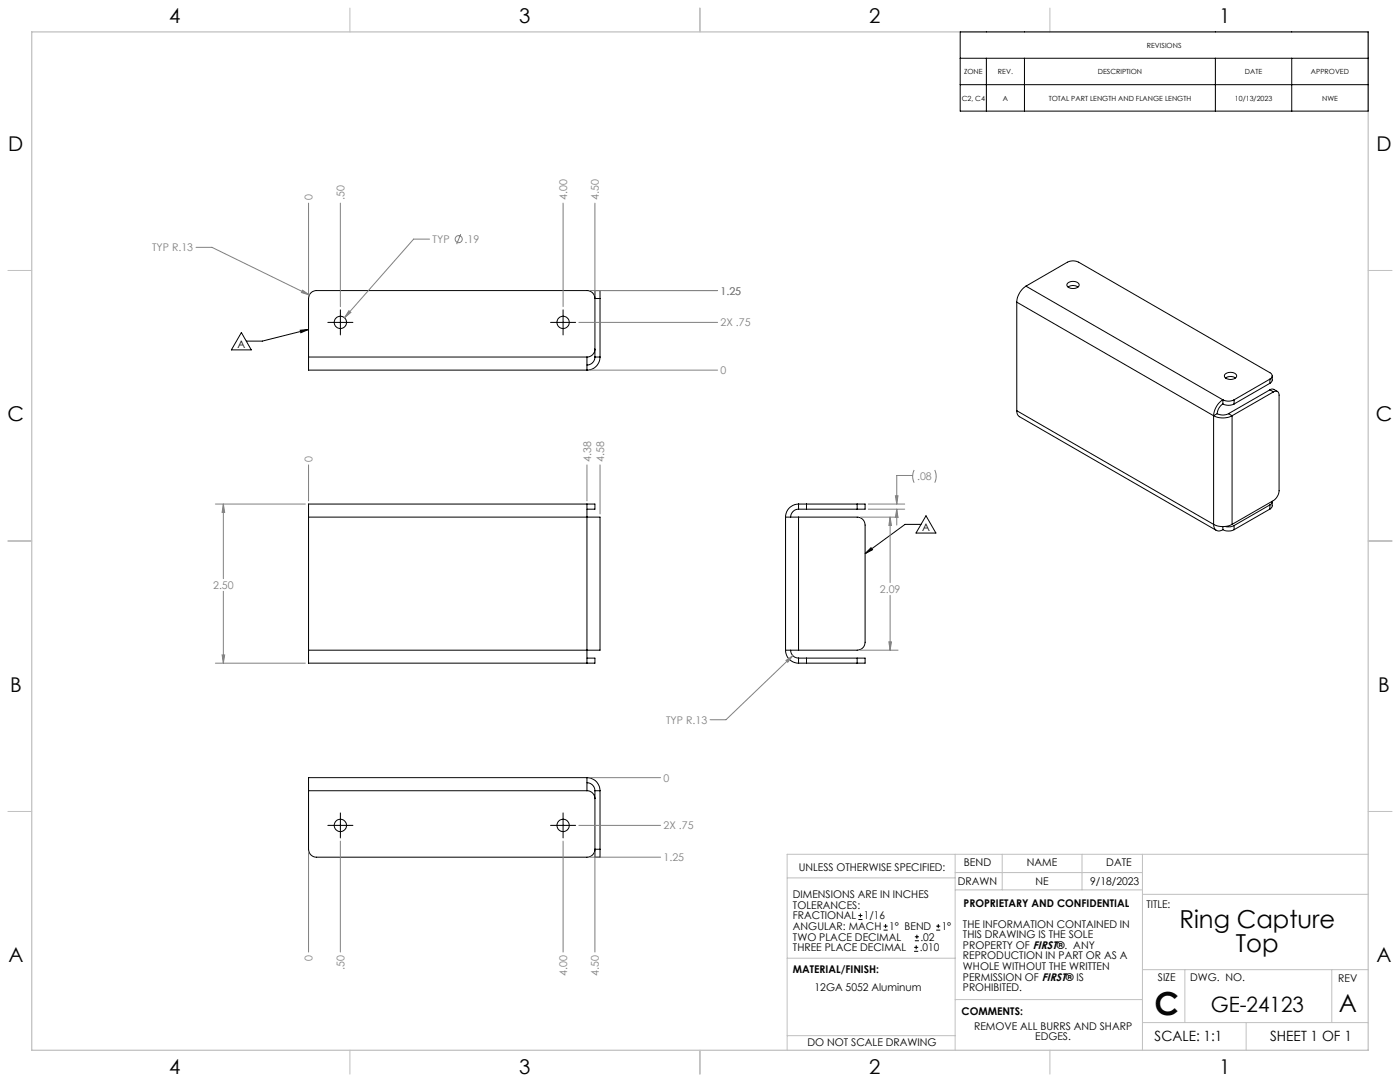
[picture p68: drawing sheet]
<svg xmlns="http://www.w3.org/2000/svg" width="559mm" height="432mm" viewBox="0 0 559 432" stroke-linecap="round" stroke-linejoin="round" font-family="sans-serif">
<defs><g id="words">
<text font-size="12.7" x="460.9" y="405.2">C</text>
<g font-size="9.9">
<text x="470.8" y="370.2">Ring Capture</text>
<text x="493.3" y="380.1">Top</text>
<text x="534.3" y="404.1">A</text>
</g>
<text font-size="8.5" x="483.2" y="404">GE-24123</text>
<g font-size="8.1">
<text x="67.6" y="9.3">4</text>
<text x="207.3" y="9.3">3</text>
<text x="347" y="9.3">2</text>
<text x="486.7" y="9.3">1</text>
<text x="3.3" y="60.1">D</text>
<text x="549.4" y="60.1">D</text>
<text x="3" y="168">C</text>
<text x="549.1" y="168">C</text>
<text x="4" y="276">B</text>
<text x="550.1" y="276">B</text>
<text x="3.3" y="383.9">A</text>
<text x="549.4" y="383.9">A</text>
<text x="67.6" y="428.4">4</text>
<text x="207.3" y="428.4">3</text>
<text x="347" y="428.4">2</text>
<text x="486.7" y="428.4">1</text>
</g>
<g font-size="5.6">
<text x="460.9" y="415.2">SCALE: 1:1</text>
<text x="507" y="415.2">SHEET 1 OF 1</text>
</g>
<g font-size="4.2" fill="#808080">
<text x="124.8" y="79.9" transform="rotate(-90 124.8 79.9)">0</text>
<text x="137.5" y="79.9" transform="rotate(-90 137.5 79.9)">.50</text>
<text x="226.4" y="79.9" transform="rotate(-90 226.4 79.9)">4.00</text>
<text x="239.1" y="79.9" transform="rotate(-90 239.1 79.9)">4.50</text>
<text x="60.7" y="100.3">TYP R.13</text>
<text x="172.7" y="97">TYP</text>
<text x="185.4" y="97">.19</text>
<text x="287.6" y="117.5">1.25</text>
<text x="287.6" y="130.2">2X .75</text>
<text x="287.6" y="149.3">0</text>
<text x="124.8" y="184.3" transform="rotate(-90 124.8 184.3)">0</text>
<text x="235.9" y="184.3" transform="rotate(-90 235.9 184.3)">4.38</text>
<text x="241.1" y="184.3" transform="rotate(-90 241.1 184.3)">4.58</text>
<text x="366.1" y="191.7">.08</text>
<text x="85.1" y="235">2.50</text>
<text x="351.2" y="236.6">2.09</text>
<text x="265.9" y="288.8">TYP R.13</text>
<text x="264.9" y="311.9">0</text>
<text x="264.9" y="331">2X .75</text>
<text x="264.9" y="343.7">1.25</text>
<text x="124.8" y="383.4" transform="rotate(-90 124.8 383.4)">0</text>
<text x="137.5" y="387" transform="rotate(-90 137.5 387)">.50</text>
<text x="226.4" y="389.3" transform="rotate(-90 226.4 389.3)">4.00</text>
<text x="239.1" y="389.3" transform="rotate(-90 239.1 389.3)">4.50</text>
</g>
<g font-size="4.2">
<text x="94.8" y="138.9">A</text>
<text x="368.1" y="212.1">A</text>
<text x="318.8" y="347.7">UNLESS OTHERWISE SPECIFIED:</text>
<text x="384.7" y="345.7">BEND</text>
<text x="409.9" y="345.7">NAME</text>
<text x="441.6" y="345.7">DATE</text>
<text x="382.3" y="353.3">DRAWN</text>
<text x="413.4" y="353.3">NE</text>
<text x="435.1" y="353.3">9/18/2023</text>
<text x="316.5" y="358.5">DIMENSIONS ARE IN INCHES</text>
<text x="316.5" y="362.7">TOLERANCES:</text>
<text x="384.6" y="361.9">PROPRIETARY AND CONFIDENTIAL</text>
<text x="457.6" y="362.3">TITLE:</text>
<text x="316.5" y="371.2">ANGULAR: MACH</text>
<text x="316.5" y="366.9">FRACTIONAL</text>
<text x="344.8" y="366.9">1/16</text>
<text x="354.9" y="371.2">1° BEND</text>
<text x="375.9" y="371.2">1°</text>
<text x="384.4" y="370.2">THE INFORMATION CONTAINED IN</text>
<text x="316.5" y="375.4">TWO PLACE DECIMAL</text>
<text x="367.4" y="375.4">.02</text>
<text x="384.4" y="374.4">THIS DRAWING IS THE SOLE</text>
<text x="316.5" y="379.6">THREE PLACE DECIMAL</text>
<text x="367.1" y="379.6">.010</text>
<text x="384.4" y="378.6">PROPERTY OF FIRST®. ANY</text>
<text x="384.4" y="382.9">REPRODUCTION IN PART OR AS A</text>
<text x="316.5" y="388.4">MATERIAL/FINISH:</text>
<text x="384.4" y="387.1">WHOLE WITHOUT THE WRITTEN</text>
<text x="325.1" y="395.6">12GA 5052 Aluminum</text>
<text x="384.4" y="391.3">PERMISSION OF FIRST® IS</text>
<text x="384.4" y="395.6">PROHIBITED.</text>
<text x="462.2" y="391.3">SIZE</text>
<text x="475.1" y="391.3">DWG. NO.</text>
<text x="534.1" y="391.8">REV</text>
<text x="383.8" y="405.1">COMMENTS:</text>
<text x="388.8" y="410.9">REMOVE ALL BURRS AND SHARP</text>
<text x="322.3" y="417.6">DO NOT SCALE DRAWING</text>
<text x="413.2" y="415.2">EDGES.</text>
</g>
<g font-size="2.8">
<text x="457.8" y="19">REVISIONS</text>
<text x="384.8" y="29.6">ZONE</text>
<text x="398.3" y="29.6">REV.</text>
<text x="438.2" y="29.6">DESCRIPTION</text>
<text x="496.9" y="29.6">DATE</text>
<text x="523.3" y="29.6">APPROVED</text>
<text x="383.9" y="40.1">C2, C4</text>
<text x="400.3" y="40.1">A</text>
<text x="418.6" y="40.1">TOTAL PART LENGTH AND FLANGE LENGTH</text>
<text x="492.9" y="40.1">10/13/2023</text>
<text x="527.7" y="40.1">NWE</text>
</g>
</g></defs>
<g fill="none" stroke="#c0c0c0" stroke-width=".4">
<path d="M139.7 3.2v9.5M279.4 3.2v9.5M419.1 3.2v9.5M3.1 107.9h9.6M546.1 107.9h9.5M3.1 215.9h9.6M546.1 215.9h9.5M3.1 323.8h9.6M546.1 323.8h9.5M314.2 350.3h67M381.2 340.9v78.2M381.2 355.1h74.8"/>
<path d="M381.2 348.2h74.8M400 340.9v14.2M431.9 340.9v14.2M456 340.9v78.2M456 356.9h90.1M546.1 340.9h-231.9v78.2M314.2 382.4h67.2M381.2 398.9h74.8M456 387h90.1M472.9 387v21.1M531.6 387v21.1M139.7 419.1v9.6"/>
<path d="M279.4 419.1v9.6M314.2 413.3h67M419.1 419.1v9.6M456 408.1h90.1M497.4 408.1v11"/>
</g>
<path d="M12.7 12.7h533.4v406.4h-533.4z" fill="none" stroke="#c0c0c0" stroke-width=".5"/>
<g fill="none" stroke="#000" stroke-width=".4">
<path d="M383.3 12.7h162.8v31.6h-162.8zM383.3 23.2h162.8M383.3 33.8h162.8M393.7 23.2v21.1M408.9 23.2v21.1M485.1 23.2v21.1M515.6 23.2v21.1M237.5 119.1a3.2 3.2 0 0 0-3.2-3.1h-108a3.2 3.2 0 0 0-3.1 3.1v23.4M237.5 119.1v-3.1h2v3.1M237.5 119.1v23.4M237.5 119.1h2M239.5 119.1v23.4"/>
<path d="M409.5 114.2a8.2 8.2 0 0 0-3.7 6.4M409.5 114.2l16.5-9.6a4.9 4.9 0 0 1 4.5 0l76.4 44.1a1.36 1.36 0 0 1 .9 1.3 1.36 1.36 0 0 1-.9 1.3M409.5 114.2l78.6 45.4M426.3 112.9a3 3 0 0 1 4.4 .8 2.84 2.84 0 0 1-4.9 0zM426.3 114.5a3.6 3.6 0 0 1 4 0M96.3 132.7l4 6.9h-7.9zM119.8 131.8l3.4-.3-3.1 1.3zM123.2 131.5l-18.5 4.6h-6.4M130.8 128.7h10.1M135.9 123.6v10.1M219.7 128.7h10.1M224.8 123.6v10.1"/>
<path d="M237.5 139.3a3.2 3.2 0 0 1-3.2 3.2M405.8 120.6l78.6 45.3M405.8 120.6v43.3M123.2 142.5v5.2h111.1M123.2 142.5h111.1M234.3 142.5v5.2M237.5 142.5a3.2 3.2 0 0 1-3.2 3.2M237.5 142.5h2M239.5 142.5a5.2 5.2 0 0 1-5.2 5.2M488.1 159.6a8.1 8.1 0 0 0-3.7 6.3M488.1 159.6a4.9 4.9 0 0 0 4.5 0M488.1 159.6v1.6"/>
<path d="M489.1 149.2a3.1 3.1 0 0 1 4.5 .8 2.8 2.8 0 0 1-4.9 0zM489.2 150.8a3.6 3.6 0 0 1 3.9 0M492.6 159.6v1.6M506.9 155.6l1.1-.3 1.9 .9M506.9 151.3l-14.3 8.3M506.9 155.6l-16.6 9.5M506.9 155.6l1.4 .8M506.9 151.3v1.7M506.9 153l-14.3 8.2M507.8 150v1.8l-.9 1.2M508.3 156.4a1.37 1.37 0 0 1 1.6-.1 1.37 1.37 0 0 1 .6 1.4v38.2a5.1 5.1 0 0 1-2.2 3.8l-16.5 9.6M508.3 156.4l-16.5 9.5"/>
<path d="M405.8 163.9l.4 1.6 .7 .8 78.6 45.4M405.8 163.9l78.6 45.4M484.4 165.9a8.1 8.1 0 0 0 7.4 0M484.4 165.9v43.4M485.8 165.1a4.9 4.9 0 0 0 4.5 0M485.8 165.1l-1.4 .8M488.1 161.2a5 5 0 0 0-2.3 3.9M488.1 161.2a4.9 4.9 0 0 0 4.5 0M490.3 165.1l1.5 .8M491.8 165.9v43.4M123.2 206.4v53.1M123.2 206.4h111.1"/>
<path d="M234.3 206.4h5.2v53.1h-5.2M234.3 201.2h-111.1v5.2M234.3 201.2v5.2M234.3 201.2h3.2v2h-3.2M234.3 206.4v53.1M313.5 206.4h5.2M313.5 206.4v53.1M318.7 206.4h23.4a3.2 3.2 0 0 1 3.2 3.2v46.7a3.2 3.2 0 0 1-3.2 3.2h-23.4M318.7 203.2h3.2M318.7 201.2h3.2M318.7 201.2a5.2 5.2 0 0 0-5.2 5.2M318.7 203.2a3.2 3.2 0 0 0-3.1 3.2"/>
<path d="M318.7 201.2v2M318.7 206.4v53.1M321.9 201.2h20.2M321.9 201.2v2M321.9 203.2h20.2M342.1 201.2h3.2v2h-3.2M342.1 201.2v2M367.6 209.3h-6.4l-15.9 11.6M369.6 205.8l4 6.9h-8zM484.4 209.3a8.1 8.1 0 0 0 7.4 0M484.4 209.3a2.26 2.26 0 0 0 1.1 2.3 2.26 2.26 0 0 0 2.6-.2M488.1 211.4a4.9 4.9 0 0 0 4.5 0"/>
<path d="M488.1 210.1v1.3M492.6 209.7l-1.4 .5-2.2-.1M492.6 209.7v1.7M506.9 201.5v1.7M506.9 201.5l-14.3 8.2M506.9 203.2l-14.3 8.2M507.8 200l-.3 1-.6 .5M507.8 200.2v1.8l-.9 1.2M345.3 220.9l2.4-2.3 .6 .8zM123.2 259.5v5.2h111.1M123.2 259.5h111.1M234.3 259.5v5.2"/>
<path d="M313.5 259.5h5.2M313.5 259.5a5.2 5.2 0 0 0 5.2 5.2M315.6 259.5a3.2 3.2 0 0 0 3.1 3.1M234.3 262.6h3.2v2.1h-3.2M318.7 264.7h3.2M318.7 262.6h3.2M318.7 262.6v2.1M321.9 264.7h20.2M321.9 262.6v2.1M321.9 262.6h20.2M342.1 262.6h3.2v2.1h-3.2M342.1 262.6v2.1"/>
<path d="M123.2 315.6v23.3a3.2 3.2 0 0 0 3.1 3.2h108a3.2 3.2 0 0 0 3.2-3.2M123.2 315.6h111.1M234.3 315.6a3.2 3.2 0 0 1 3.2 3.1M234.3 310.3v5.3M234.3 310.3h-111.1v5.3M234.3 312.4a3.2 3.2 0 0 1 3.2 3.2M234.3 310.3a5.2 5.2 0 0 1 5.2 5.3M237.5 315.6v23.3M237.5 315.6h2M239.5 315.6v23.3M130.8 329.4h10.1M135.9 324.4v10"/>
<path d="M219.7 329.4h10.1M224.8 324.4v10M237.5 338.9v3.2h2v-3.2M237.5 338.9h2"/>
<circle cx="135.9" cy="128.7" r="2.47"/>
<circle cx="224.8" cy="128.7" r="2.47"/>
<circle cx="135.9" cy="329.4" r="2.46"/>
<circle cx="224.8" cy="329.4" r="2.46"/>
</g>
<g fill="none" stroke="#808080" stroke-width=".4">
<path d="M78.2 98.7h6.4l38.9 19M123.2 81.1v36.8M135.9 81.1v41.3M171.4 95.4h-6.3l-27.6 31.4M183.9 93.4l-1.6 4M224.8 81.1v41.3M237.5 81.1v36.8M120.8 115.8l2.7 1.9-3.2-1zM235.5 116h50.9M139.3 124l.8 .7-2.6 2.1zM231 128.7h55.4M235.5 147.7h50.9"/>
<path d="M123.2 185.5v14.4M234.3 185.5v14.4M239.5 185.5v19.6M357.4 197.9h1l-.5 3.3zM364.3 189.8h-6.4v11.4M364.9 187.6l-.6 2.3 .6 2.7M373.1 187.6l.6 2-.1 1.7-.5 1.3M86 201.2h35.9M89.1 201.2v29.7M89.1 201.2l.6 3.3h-1zM343.4 206.4h15.1M346.6 201.2h14.5"/>
<path d="M346.6 203.2h14.5M355.3 206.4v26.1M355.3 206.4l.5 3.3h-1zM357.9 203.2v6.4M357.9 203.2l.5 3.3h-1zM89.1 236v28.7M355.3 237.6v21.9M343.4 259.5h15.1M354.8 256.2h1l-.5 3.3zM86 264.7h35.9M88.7 261.4h1l-.6 3.3zM313.7 263.6l2.7-1.9-2 2.6z"/>
<path d="M316.4 261.7l-26.6 25.5h-6.4M235.5 310.3h28.2M135.9 335.7v44.2M224.8 335.7v44.2M231 329.4h32.7M123.2 340.2v39.7M235.5 342.1h28.2M237.5 340.2v39.7"/>
<circle cx="183.1" cy="95.4" r="1.41"/>
</g>
<path d="M345.3 220.9l2.4-2.3 .6 .8zM119.8 131.8l3.4-.3-3.1 1.3z" fill="#000"/>
<path d="M89.1 201.2l.6 3.3h-1zM88.7 261.4h1l-.6 3.3zM355.3 206.4l.5 3.3h-1zM354.8 256.2h1l-.5 3.3zM357.4 197.9h1l-.5 3.3zM357.9 203.2l.5 3.3h-1zM313.7 263.6l.7 .7 2-2.6zM139.3 124l-1.8 2.8 2.6-2.1zM120.8 115.8l-.5 .9 3.2 1z" fill="#808080"/>
<g fill="none" stroke="#000" stroke-width=".4">
<path d="M342.6 367h1.6M342.6 365.4h1.6M343.4 364.6v1.5M352.7 371.2h1.6M352.7 369.6h1.6M353.5 368.8v1.6M364.9 379.7h1.6M364.9 378.1h1.6M365.2 375.4h1.6M365.2 373.8h1.6M365.7 377.3v1.5M366 373v1.6"/>
<path d="M373.7 371.2h1.6M373.7 369.6h1.6M374.5 368.8v1.6"/>
</g>
<use href="#words"/>
</svg>
